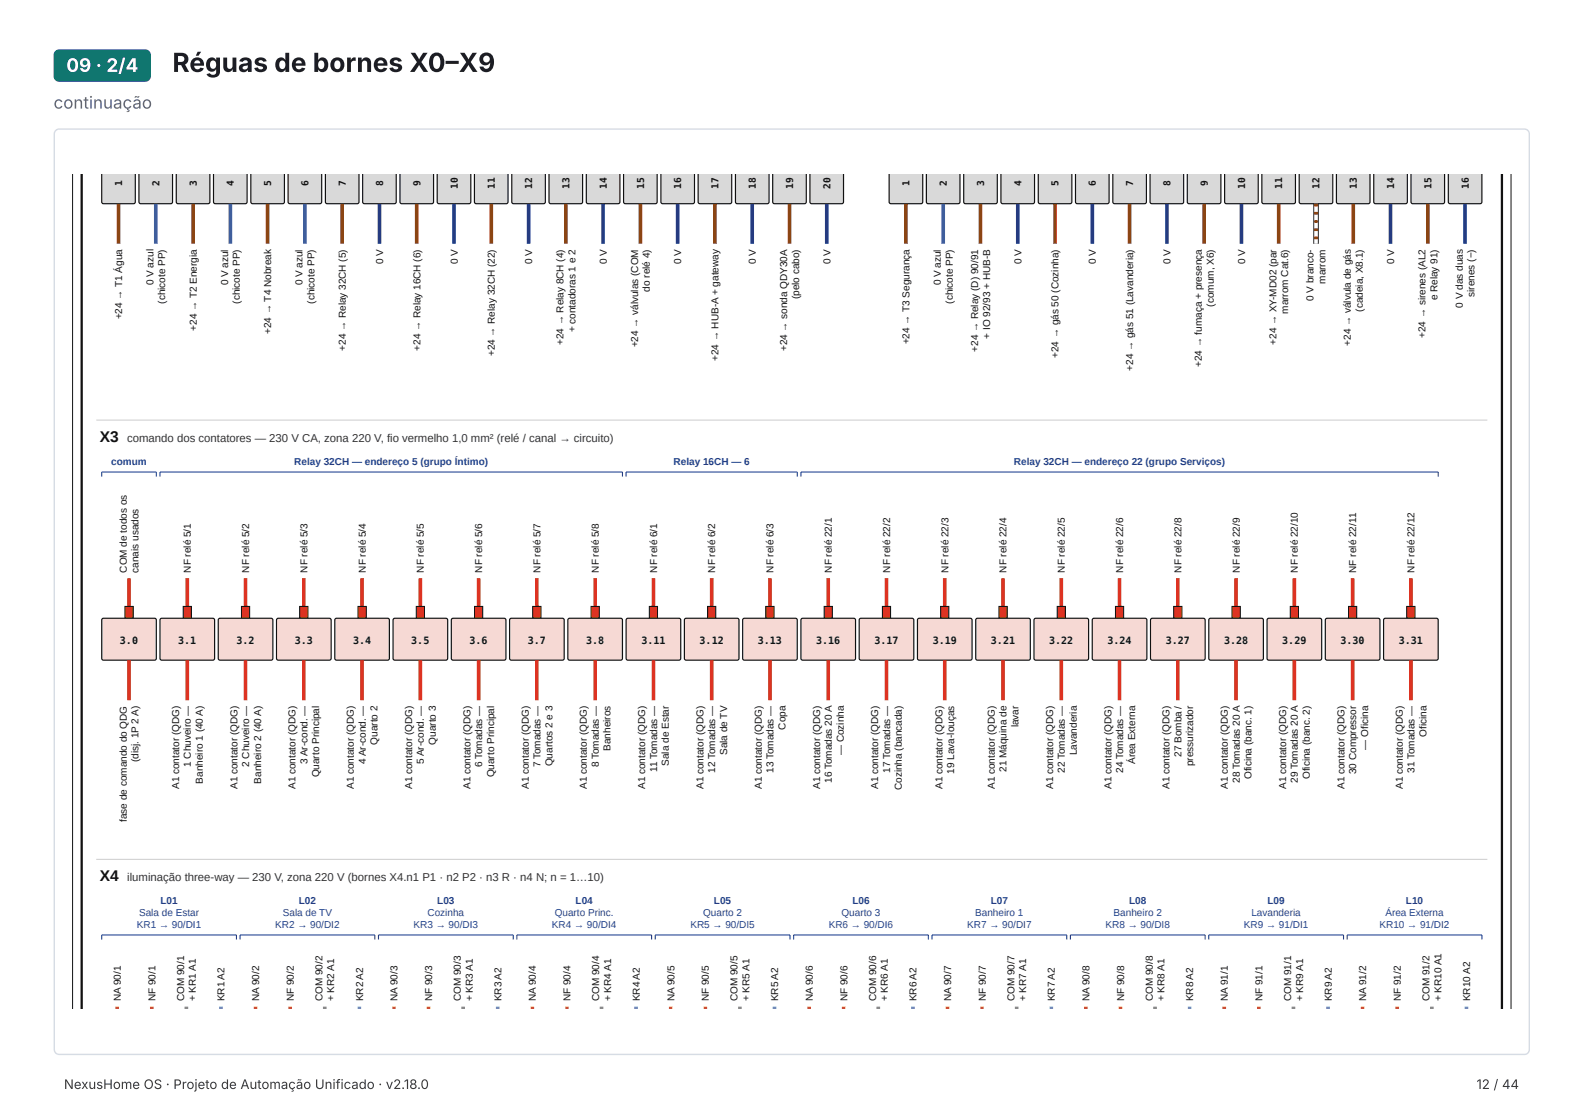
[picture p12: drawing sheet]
<svg xmlns="http://www.w3.org/2000/svg" width="297mm" height="210mm" viewBox="0 0 297 210" stroke-linecap="round" stroke-linejoin="round" font-family="sans-serif">
<defs><g id="words">
<text font-size="4.9" fill="#16202c" x="32.3" y="13.5">Réguas de bornes X0–X9</text>
<text font-size="3.5" fill="#fff" x="12.5" y="13.5">09 · 2/4</text>
<text font-size="3.2" fill="#5b6878" x="10.1" y="20.4">continuação</text>
<g font-size="2.9" fill="#111">
<text x="18.7" y="82.9">X3</text>
<text x="18.7" y="165.3">X4</text>
</g>
<g font-size="2.5" fill="#343a40">
<text x="12" y="204.3">NexusHome OS · Projeto de Automação Unificado · v2.18.0</text>
<text x="277" y="204.3">12 / 44</text>
</g>
<g font-size="2.1" fill="#333">
<text x="23.9" y="82.9">comando dos contatores — 230 V CA, zona 220 V, fio vermelho 1,0 mm² (relé / canal → circuito)</text>
<text x="23.9" y="165.3">iluminação three-way — 230 V, zona 220 V (bornes X4.n1 P1 · n2 P2 · n3 R · n4 N; n = 1…10)</text>
</g>
<g font-size="1.9" fill="#111">
<text x="28.8" y="53.5" transform="rotate(-90 28.8 53.5)">0 V azul</text>
<text x="42.8" y="53.5" transform="rotate(-90 42.8 53.5)">0 V azul</text>
<text x="56.8" y="53.5" transform="rotate(-90 56.8 53.5)">0 V azul</text>
<text x="71.9" y="49.6" transform="rotate(-90 71.9 49.6)">0 V</text>
<text x="85.9" y="49.6" transform="rotate(-90 85.9 49.6)">0 V</text>
<text x="99.9" y="49.6" transform="rotate(-90 99.9 49.6)">0 V</text>
<text x="113.8" y="49.6" transform="rotate(-90 113.8 49.6)">0 V</text>
<text x="127.8" y="49.6" transform="rotate(-90 127.8 49.6)">0 V</text>
<text x="141.8" y="49.6" transform="rotate(-90 141.8 49.6)">0 V</text>
<text x="155.8" y="49.6" transform="rotate(-90 155.8 49.6)">0 V</text>
<text x="176.5" y="53.5" transform="rotate(-90 176.5 53.5)">0 V azul</text>
<text x="191.6" y="49.6" transform="rotate(-90 191.6 49.6)">0 V</text>
<text x="205.6" y="49.6" transform="rotate(-90 205.6 49.6)">0 V</text>
<text x="219.6" y="49.6" transform="rotate(-90 219.6 49.6)">0 V</text>
<text x="233.6" y="49.6" transform="rotate(-90 233.6 49.6)">0 V</text>
<text x="248.7" y="53.2" transform="rotate(-90 248.7 53.2)">marrom</text>
<text x="261.6" y="49.6" transform="rotate(-90 261.6 49.6)">0 V</text>
<text x="22.9" y="59.9" transform="rotate(-90 22.9 59.9)">+24 → T1 Água</text>
<text x="31" y="57" transform="rotate(-90 31 57)">(chicote PP)</text>
<text x="45" y="57" transform="rotate(-90 45 57)">(chicote PP)</text>
<text x="59" y="57" transform="rotate(-90 59 57)">(chicote PP)</text>
<text x="121.9" y="54.7" transform="rotate(-90 121.9 54.7)">do relé 4)</text>
<text x="149.9" y="56.1" transform="rotate(-90 149.9 56.1)">(pelo cabo)</text>
<text x="178.8" y="57" transform="rotate(-90 178.8 57)">(chicote PP)</text>
<text x="227.7" y="57.5" transform="rotate(-90 227.7 57.5)">(comum, X6)</text>
<text x="241.7" y="58.9" transform="rotate(-90 241.7 58.9)">marrom Cat.6)</text>
<text x="246.5" y="56.5" transform="rotate(-90 246.5 56.5)">0 V branco-</text>
<text x="255.7" y="58.4" transform="rotate(-90 255.7 58.4)">(cadeia, X8.1)</text>
<text x="269.7" y="56.4" transform="rotate(-90 269.7 56.4)">e Relay 91)</text>
<text x="274.5" y="57.7" transform="rotate(-90 274.5 57.7)">0 V das duas</text>
<text x="276.7" y="55.7" transform="rotate(-90 276.7 55.7)">sirenes (−)</text>
<text x="36.9" y="62" transform="rotate(-90 36.9 62)">+24 → T2 Energia</text>
<text x="50.9" y="62.6" transform="rotate(-90 50.9 62.6)">+24 → T4 Nobreak</text>
<text x="64.9" y="65.8" transform="rotate(-90 64.9 65.8)">+24 → Relay 32CH (5)</text>
<text x="78.9" y="65.8" transform="rotate(-90 78.9 65.8)">+24 → Relay 16CH (6)</text>
<text x="105.7" y="64.7" transform="rotate(-90 105.7 64.7)">+24 → Relay 8CH (4)</text>
<text x="108" y="62.4" transform="rotate(-90 108 62.4)">+ contadoras 1 e 2</text>
<text x="119.7" y="65.2" transform="rotate(-90 119.7 65.2)">+24 → válvulas (COM</text>
<text x="147.7" y="65.9" transform="rotate(-90 147.7 65.9)">+24 → sonda QDY30A</text>
<text x="170.7" y="64.6" transform="rotate(-90 170.7 64.6)">+24 → T3 Segurança</text>
<text x="185.8" y="63.5" transform="rotate(-90 185.8 63.5)">+ IO 92/93 + HUB-B</text>
<text x="239.5" y="64.7" transform="rotate(-90 239.5 64.7)">+24 → XY-MD02 (par</text>
<text x="253.5" y="64.9" transform="rotate(-90 253.5 64.9)">+24 → válvula de gás</text>
<text x="267.5" y="63.4" transform="rotate(-90 267.5 63.4)">+24 → sirenes (AL2</text>
<text x="92.9" y="66.8" transform="rotate(-90 92.9 66.8)">+24 → Relay 32CH (22)</text>
<text x="134.8" y="67.7" transform="rotate(-90 134.8 67.7)">+24 → HUB-A + gateway</text>
<text x="183.5" y="66" transform="rotate(-90 183.5 66)">+24 → Relay (D) 90/91</text>
<text x="198.6" y="67.2" transform="rotate(-90 198.6 67.2)">+24 → gás 50 (Cozinha)</text>
<text x="212.6" y="69.5" transform="rotate(-90 212.6 69.5)">+24 → gás 51 (Lavanderia)</text>
<text x="225.5" y="68.9" transform="rotate(-90 225.5 68.9)">+24 → fumaça + presença</text>
<text x="23.8" y="107.4" transform="rotate(-90 23.8 107.4)">COM de todos os</text>
<text x="26" y="107.4" transform="rotate(-90 26 107.4)">canais usados</text>
<text x="35.8" y="107.4" transform="rotate(-90 35.8 107.4)">NF relé 5/1</text>
<text x="46.8" y="107.4" transform="rotate(-90 46.8 107.4)">NF relé 5/2</text>
<text x="57.7" y="107.4" transform="rotate(-90 57.7 107.4)">NF relé 5/3</text>
<text x="68.6" y="107.4" transform="rotate(-90 68.6 107.4)">NF relé 5/4</text>
<text x="79.5" y="107.4" transform="rotate(-90 79.5 107.4)">NF relé 5/5</text>
<text x="90.5" y="107.4" transform="rotate(-90 90.5 107.4)">NF relé 5/6</text>
<text x="101.4" y="107.4" transform="rotate(-90 101.4 107.4)">NF relé 5/7</text>
<text x="112.3" y="107.4" transform="rotate(-90 112.3 107.4)">NF relé 5/8</text>
<text x="123.3" y="107.4" transform="rotate(-90 123.3 107.4)">NF relé 6/1</text>
<text x="134.2" y="107.4" transform="rotate(-90 134.2 107.4)">NF relé 6/2</text>
<text x="145.1" y="107.4" transform="rotate(-90 145.1 107.4)">NF relé 6/3</text>
<text x="156.1" y="107.4" transform="rotate(-90 156.1 107.4)">NF relé 22/1</text>
<text x="167" y="107.4" transform="rotate(-90 167 107.4)">NF relé 22/2</text>
<text x="177.9" y="107.4" transform="rotate(-90 177.9 107.4)">NF relé 22/3</text>
<text x="188.9" y="107.4" transform="rotate(-90 188.9 107.4)">NF relé 22/4</text>
<text x="199.8" y="107.4" transform="rotate(-90 199.8 107.4)">NF relé 22/5</text>
<text x="210.7" y="107.4" transform="rotate(-90 210.7 107.4)">NF relé 22/6</text>
<text x="221.7" y="107.4" transform="rotate(-90 221.7 107.4)">NF relé 22/8</text>
<text x="232.6" y="107.4" transform="rotate(-90 232.6 107.4)">NF relé 22/9</text>
<text x="243.5" y="107.4" transform="rotate(-90 243.5 107.4)">NF relé 22/10</text>
<text x="254.5" y="107.4" transform="rotate(-90 254.5 107.4)">NF relé 22/11</text>
<text x="265.4" y="107.4" transform="rotate(-90 265.4 107.4)">NF relé 22/12</text>
<text x="22.5" y="120.7">3.0</text>
<text x="33.4" y="120.7">3.1</text>
<text x="44.4" y="120.7">3.2</text>
<text x="55.3" y="120.7">3.3</text>
<text x="66.2" y="120.7">3.4</text>
<text x="77.2" y="120.7">3.5</text>
<text x="88.1" y="120.7">3.6</text>
<text x="99" y="120.7">3.7</text>
<text x="110" y="120.7">3.8</text>
<text x="120.3" y="120.7">3.11</text>
<text x="131.3" y="120.7">3.12</text>
<text x="142.2" y="120.7">3.13</text>
<text x="153.1" y="120.7">3.16</text>
<text x="164.1" y="120.7">3.17</text>
<text x="175" y="120.7">3.19</text>
<text x="185.9" y="120.7">3.21</text>
<text x="196.9" y="120.7">3.22</text>
<text x="207.8" y="120.7">3.24</text>
<text x="218.7" y="120.7">3.27</text>
<text x="229.7" y="120.7">3.28</text>
<text x="240.6" y="120.7">3.29</text>
<text x="251.5" y="120.7">3.30</text>
<text x="262.5" y="120.7">3.31</text>
<text x="147.4" y="136.9" transform="rotate(-90 147.4 136.9)">Copa</text>
<text x="191.1" y="136.4" transform="rotate(-90 191.1 136.4)">lavar</text>
<text x="26" y="143" transform="rotate(-90 26 143)">(disj. 1P 2 A)</text>
<text x="35.8" y="143.8" transform="rotate(-90 35.8 143.8)">1 Chuveiro —</text>
<text x="46.8" y="143.8" transform="rotate(-90 46.8 143.8)">2 Chuveiro —</text>
<text x="57.7" y="143.3" transform="rotate(-90 57.7 143.3)">3 Ar-cond. —</text>
<text x="68.6" y="143.3" transform="rotate(-90 68.6 143.3)">4 Ar-cond. —</text>
<text x="70.8" y="139.7" transform="rotate(-90 70.8 139.7)">Quarto 2</text>
<text x="79.6" y="143.3" transform="rotate(-90 79.6 143.3)">5 Ar-cond. —</text>
<text x="81.8" y="139.7" transform="rotate(-90 81.8 139.7)">Quarto 3</text>
<text x="90.5" y="143.9" transform="rotate(-90 90.5 143.9)">6 Tomadas —</text>
<text x="101.4" y="143.9" transform="rotate(-90 101.4 143.9)">7 Tomadas —</text>
<text x="103.6" y="143.7" transform="rotate(-90 103.6 143.7)">Quartos 2 e 3</text>
<text x="112.3" y="143.9" transform="rotate(-90 112.3 143.9)">8 Tomadas —</text>
<text x="114.6" y="140.8" transform="rotate(-90 114.6 140.8)">Banheiros</text>
<text x="125.5" y="143.6" transform="rotate(-90 125.5 143.6)">Sala de Estar</text>
<text x="136.4" y="141.6" transform="rotate(-90 136.4 141.6)">Sala de TV</text>
<text x="158.3" y="141.7" transform="rotate(-90 158.3 141.7)">— Cozinha</text>
<text x="202" y="141.7" transform="rotate(-90 202 141.7)">Lavanderia</text>
<text x="213" y="143.3" transform="rotate(-90 213 143.3)">Área Externa</text>
<text x="221.7" y="142" transform="rotate(-90 221.7 142)">27 Bomba /</text>
<text x="223.9" y="143.7" transform="rotate(-90 223.9 143.7)">pressurizador</text>
<text x="256.7" y="140.6" transform="rotate(-90 256.7 140.6)">— Oficina</text>
<text x="267.6" y="138.2" transform="rotate(-90 267.6 138.2)">Oficina</text>
<text x="33.6" y="148" transform="rotate(-90 33.6 148)">A1 contator (QDG)</text>
<text x="38" y="147" transform="rotate(-90 38 147)">Banheiro 1 (40 A)</text>
<text x="44.5" y="148" transform="rotate(-90 44.5 148)">A1 contator (QDG)</text>
<text x="49" y="147" transform="rotate(-90 49 147)">Banheiro 2 (40 A)</text>
<text x="55.5" y="148" transform="rotate(-90 55.5 148)">A1 contator (QDG)</text>
<text x="59.9" y="145.8" transform="rotate(-90 59.9 145.8)">Quarto Principal</text>
<text x="66.4" y="148" transform="rotate(-90 66.4 148)">A1 contator (QDG)</text>
<text x="77.3" y="148" transform="rotate(-90 77.3 148)">A1 contator (QDG)</text>
<text x="88.3" y="148" transform="rotate(-90 88.3 148)">A1 contator (QDG)</text>
<text x="92.7" y="145.8" transform="rotate(-90 92.7 145.8)">Quarto Principal</text>
<text x="99.2" y="148" transform="rotate(-90 99.2 148)">A1 contator (QDG)</text>
<text x="110.1" y="148" transform="rotate(-90 110.1 148)">A1 contator (QDG)</text>
<text x="121.1" y="148" transform="rotate(-90 121.1 148)">A1 contator (QDG)</text>
<text x="123.3" y="144.8" transform="rotate(-90 123.3 144.8)">11 Tomadas —</text>
<text x="132" y="148" transform="rotate(-90 132 148)">A1 contator (QDG)</text>
<text x="134.2" y="145" transform="rotate(-90 134.2 145)">12 Tomadas —</text>
<text x="142.9" y="148" transform="rotate(-90 142.9 148)">A1 contator (QDG)</text>
<text x="145.1" y="145" transform="rotate(-90 145.1 145)">13 Tomadas —</text>
<text x="153.9" y="148" transform="rotate(-90 153.9 148)">A1 contator (QDG)</text>
<text x="156.1" y="146.8" transform="rotate(-90 156.1 146.8)">16 Tomadas 20 A</text>
<text x="164.8" y="148" transform="rotate(-90 164.8 148)">A1 contator (QDG)</text>
<text x="167" y="145" transform="rotate(-90 167 145)">17 Tomadas —</text>
<text x="169.2" y="148.2" transform="rotate(-90 169.2 148.2)">Cozinha (bancada)</text>
<text x="176.8" y="148" transform="rotate(-90 176.8 148)">A1 contator (QDG)</text>
<text x="179.1" y="145.1" transform="rotate(-90 179.1 145.1)">19 Lava-louças</text>
<text x="186.7" y="148" transform="rotate(-90 186.7 148)">A1 contator (QDG)</text>
<text x="188.9" y="144.8" transform="rotate(-90 188.9 144.8)">21 Máquina de</text>
<text x="197.6" y="148" transform="rotate(-90 197.6 148)">A1 contator (QDG)</text>
<text x="199.8" y="145" transform="rotate(-90 199.8 145)">22 Tomadas —</text>
<text x="208.5" y="148" transform="rotate(-90 208.5 148)">A1 contator (QDG)</text>
<text x="210.7" y="145" transform="rotate(-90 210.7 145)">24 Tomadas —</text>
<text x="219.5" y="148" transform="rotate(-90 219.5 148)">A1 contator (QDG)</text>
<text x="230.4" y="148" transform="rotate(-90 230.4 148)">A1 contator (QDG)</text>
<text x="232.6" y="146.8" transform="rotate(-90 232.6 146.8)">28 Tomadas 20 A</text>
<text x="234.8" y="146.1" transform="rotate(-90 234.8 146.1)">Oficina (banc. 1)</text>
<text x="241.3" y="148" transform="rotate(-90 241.3 148)">A1 contator (QDG)</text>
<text x="243.5" y="146.8" transform="rotate(-90 243.5 146.8)">29 Tomadas 20 A</text>
<text x="245.8" y="146.1" transform="rotate(-90 245.8 146.1)">Oficina (banc. 2)</text>
<text x="252.2" y="148" transform="rotate(-90 252.2 148)">A1 contator (QDG)</text>
<text x="254.5" y="145.2" transform="rotate(-90 254.5 145.2)">30 Compressor</text>
<text x="263.2" y="148" transform="rotate(-90 263.2 148)">A1 contator (QDG)</text>
<text x="265.4" y="145" transform="rotate(-90 265.4 145)">31 Tomadas —</text>
<text x="23.8" y="154.2" transform="rotate(-90 23.8 154.2)">fase de comando do QDG</text>
<text x="22.7" y="187.8" transform="rotate(-90 22.7 187.8)">NA 90/1</text>
<text x="29.2" y="187.8" transform="rotate(-90 29.2 187.8)">NF 90/1</text>
<text x="34.5" y="187.8" transform="rotate(-90 34.5 187.8)">COM 90/1</text>
<text x="36.8" y="187.8" transform="rotate(-90 36.8 187.8)">+ KR1 A1</text>
<text x="42.1" y="187.8" transform="rotate(-90 42.1 187.8)">KR1 A2</text>
<text x="48.6" y="187.8" transform="rotate(-90 48.6 187.8)">NA 90/2</text>
<text x="55.1" y="187.8" transform="rotate(-90 55.1 187.8)">NF 90/2</text>
<text x="60.5" y="187.8" transform="rotate(-90 60.5 187.8)">COM 90/2</text>
<text x="62.7" y="187.8" transform="rotate(-90 62.7 187.8)">+ KR2 A1</text>
<text x="68.1" y="187.8" transform="rotate(-90 68.1 187.8)">KR2 A2</text>
<text x="74.6" y="187.8" transform="rotate(-90 74.6 187.8)">NA 90/3</text>
<text x="81.1" y="187.8" transform="rotate(-90 81.1 187.8)">NF 90/3</text>
<text x="86.5" y="187.8" transform="rotate(-90 86.5 187.8)">COM 90/3</text>
<text x="88.7" y="187.8" transform="rotate(-90 88.7 187.8)">+ KR3 A1</text>
<text x="94.1" y="187.8" transform="rotate(-90 94.1 187.8)">KR3 A2</text>
<text x="100.6" y="187.8" transform="rotate(-90 100.6 187.8)">NA 90/4</text>
<text x="107.1" y="187.8" transform="rotate(-90 107.1 187.8)">NF 90/4</text>
<text x="112.4" y="187.8" transform="rotate(-90 112.4 187.8)">COM 90/4</text>
<text x="114.7" y="187.8" transform="rotate(-90 114.7 187.8)">+ KR4 A1</text>
<text x="120" y="187.8" transform="rotate(-90 120 187.8)">KR4 A2</text>
<text x="126.5" y="187.8" transform="rotate(-90 126.5 187.8)">NA 90/5</text>
<text x="133" y="187.8" transform="rotate(-90 133 187.8)">NF 90/5</text>
<text x="138.4" y="187.8" transform="rotate(-90 138.4 187.8)">COM 90/5</text>
<text x="140.6" y="187.8" transform="rotate(-90 140.6 187.8)">+ KR5 A1</text>
<text x="146" y="187.8" transform="rotate(-90 146 187.8)">KR5 A2</text>
<text x="152.5" y="187.8" transform="rotate(-90 152.5 187.8)">NA 90/6</text>
<text x="159" y="187.8" transform="rotate(-90 159 187.8)">NF 90/6</text>
<text x="164.4" y="187.8" transform="rotate(-90 164.4 187.8)">COM 90/6</text>
<text x="166.6" y="187.8" transform="rotate(-90 166.6 187.8)">+ KR6 A1</text>
<text x="172" y="187.8" transform="rotate(-90 172 187.8)">KR6 A2</text>
<text x="178.5" y="187.8" transform="rotate(-90 178.5 187.8)">NA 90/7</text>
<text x="184.9" y="187.8" transform="rotate(-90 184.9 187.8)">NF 90/7</text>
<text x="190.3" y="187.8" transform="rotate(-90 190.3 187.8)">COM 90/7</text>
<text x="192.5" y="187.8" transform="rotate(-90 192.5 187.8)">+ KR7 A1</text>
<text x="197.9" y="187.8" transform="rotate(-90 197.9 187.8)">KR7 A2</text>
<text x="204.4" y="187.8" transform="rotate(-90 204.4 187.8)">NA 90/8</text>
<text x="210.9" y="187.8" transform="rotate(-90 210.9 187.8)">NF 90/8</text>
<text x="216.3" y="187.8" transform="rotate(-90 216.3 187.8)">COM 90/8</text>
<text x="218.5" y="187.8" transform="rotate(-90 218.5 187.8)">+ KR8 A1</text>
<text x="223.9" y="187.8" transform="rotate(-90 223.9 187.8)">KR8 A2</text>
<text x="230.4" y="187.8" transform="rotate(-90 230.4 187.8)">NA 91/1</text>
<text x="236.9" y="187.8" transform="rotate(-90 236.9 187.8)">NF 91/1</text>
<text x="242.3" y="187.8" transform="rotate(-90 242.3 187.8)">COM 91/1</text>
<text x="244.5" y="187.8" transform="rotate(-90 244.5 187.8)">+ KR9 A1</text>
<text x="249.9" y="187.8" transform="rotate(-90 249.9 187.8)">KR9 A2</text>
<text x="256.3" y="187.8" transform="rotate(-90 256.3 187.8)">NA 91/2</text>
<text x="262.8" y="187.8" transform="rotate(-90 262.8 187.8)">NF 91/2</text>
<text x="268.2" y="187.8" transform="rotate(-90 268.2 187.8)">COM 91/2</text>
<text x="270.4" y="187.8" transform="rotate(-90 270.4 187.8)">+ KR10 A1</text>
<text x="275.8" y="187.8" transform="rotate(-90 275.8 187.8)">KR10 A2</text>
</g>
<g font-size="1.9" fill="#1f3a93">
<text x="20.9" y="87.2">comum</text>
<text x="55.2" y="87.2">Relay 32CH — endereço 5 (grupo Íntimo)</text>
<text x="126.4" y="87.2">Relay 16CH — 6</text>
<text x="190.2" y="87.2">Relay 32CH — endereço 22 (grupo Serviços)</text>
<text x="25.7" y="174">KR1 → 90/DI1</text>
<text x="26.1" y="171.8">Sala de Estar</text>
<text x="30.1" y="169.6">L01</text>
<text x="51.6" y="174">KR2 → 90/DI2</text>
<text x="53.1" y="171.8">Sala de TV</text>
<text x="56.1" y="169.6">L02</text>
<text x="77.6" y="174">KR3 → 90/DI3</text>
<text x="80.2" y="171.8">Cozinha</text>
<text x="82" y="169.6">L03</text>
<text x="103.6" y="174">KR4 → 90/DI4</text>
<text x="104.1" y="171.8">Quarto Princ.</text>
<text x="108" y="169.6">L04</text>
<text x="129.5" y="174">KR5 → 90/DI5</text>
<text x="131.9" y="171.8">Quarto 2</text>
<text x="134" y="169.6">L05</text>
<text x="155.5" y="174">KR6 → 90/DI6</text>
<text x="157.9" y="171.8">Quarto 3</text>
<text x="159.9" y="169.6">L06</text>
<text x="181.5" y="174">KR7 → 90/DI7</text>
<text x="183" y="171.8">Banheiro 1</text>
<text x="185.9" y="169.6">L07</text>
<text x="207.4" y="174">KR8 → 90/DI8</text>
<text x="208.9" y="171.8">Banheiro 2</text>
<text x="211.9" y="169.6">L08</text>
<text x="233.4" y="174">KR9 → 91/DI1</text>
<text x="234.8" y="171.8">Lavanderia</text>
<text x="237.8" y="169.6">L09</text>
<text x="258.8" y="174">KR10 → 91/DI2</text>
<text x="259.9" y="171.8">Área Externa</text>
<text x="263.8" y="169.6">L10</text>
</g>
<g font-size="1.8" fill="#111">
<text x="22.9" y="34.8" transform="rotate(-90 22.9 34.8)">1</text>
<text x="29.9" y="34.8" transform="rotate(-90 29.9 34.8)">2</text>
<text x="36.9" y="34.8" transform="rotate(-90 36.9 34.8)">3</text>
<text x="43.9" y="34.8" transform="rotate(-90 43.9 34.8)">4</text>
<text x="50.9" y="34.8" transform="rotate(-90 50.9 34.8)">5</text>
<text x="57.9" y="34.8" transform="rotate(-90 57.9 34.8)">6</text>
<text x="64.9" y="34.8" transform="rotate(-90 64.9 34.8)">7</text>
<text x="71.9" y="34.8" transform="rotate(-90 71.9 34.8)">8</text>
<text x="78.9" y="34.8" transform="rotate(-90 78.9 34.8)">9</text>
<text x="85.9" y="35.4" transform="rotate(-90 85.9 35.4)">10</text>
<text x="92.9" y="35.4" transform="rotate(-90 92.9 35.4)">11</text>
<text x="99.9" y="35.4" transform="rotate(-90 99.9 35.4)">12</text>
<text x="106.8" y="35.4" transform="rotate(-90 106.8 35.4)">13</text>
<text x="113.8" y="35.4" transform="rotate(-90 113.8 35.4)">14</text>
<text x="120.8" y="35.4" transform="rotate(-90 120.8 35.4)">15</text>
<text x="127.8" y="35.4" transform="rotate(-90 127.8 35.4)">16</text>
<text x="134.8" y="35.4" transform="rotate(-90 134.8 35.4)">17</text>
<text x="141.8" y="35.4" transform="rotate(-90 141.8 35.4)">18</text>
<text x="148.8" y="35.4" transform="rotate(-90 148.8 35.4)">19</text>
<text x="155.8" y="35.4" transform="rotate(-90 155.8 35.4)">20</text>
<text x="170.7" y="34.8" transform="rotate(-90 170.7 34.8)">1</text>
<text x="177.7" y="34.8" transform="rotate(-90 177.7 34.8)">2</text>
<text x="184.6" y="34.8" transform="rotate(-90 184.6 34.8)">3</text>
<text x="191.6" y="34.8" transform="rotate(-90 191.6 34.8)">4</text>
<text x="198.6" y="34.8" transform="rotate(-90 198.6 34.8)">5</text>
<text x="205.6" y="34.8" transform="rotate(-90 205.6 34.8)">6</text>
<text x="212.6" y="34.8" transform="rotate(-90 212.6 34.8)">7</text>
<text x="219.6" y="34.8" transform="rotate(-90 219.6 34.8)">8</text>
<text x="226.6" y="34.8" transform="rotate(-90 226.6 34.8)">9</text>
<text x="233.6" y="35.4" transform="rotate(-90 233.6 35.4)">10</text>
<text x="240.6" y="35.4" transform="rotate(-90 240.6 35.4)">11</text>
<text x="247.6" y="35.4" transform="rotate(-90 247.6 35.4)">12</text>
<text x="254.6" y="35.4" transform="rotate(-90 254.6 35.4)">13</text>
<text x="261.6" y="35.4" transform="rotate(-90 261.6 35.4)">14</text>
<text x="268.6" y="35.4" transform="rotate(-90 268.6 35.4)">15</text>
<text x="275.6" y="35.4" transform="rotate(-90 275.6 35.4)">16</text>
</g>
</g></defs>
<path d="M10.4 9.6l.7-.3h16.2a1.06 1.06 0 0 1 1 1v4a1.06 1.06 0 0 1-1 1h-16.2a1.06 1.06 0 0 1-1-1v-4z" fill="#0f766e"/>
<path d="M10.5 24.5l.6-.3h274.9a.93 .93 0 0 1 .9 .9v171.7a.93 .93 0 0 1-.9 1h-274.9a.93 .93 0 0 1-.9-1v-171.7z" fill="none" stroke="#d6dce4" stroke-width=".26"/>
<path d="M11.9 32.8h273.3v156.4h-273.3z" fill="#fff"/>
<path d="M13.6 32.8v156.4M283.5 32.8v156.4" fill="none" stroke="#111" stroke-width=".19"/>
<path d="M15.3 32.8v156.4M281.8 32.8v156.4" fill="none" stroke="#111" stroke-width=".43"/>
<path d="M19.1 32.8h6.3v5.1l-.1 .2-.3 .1h-5.6l-.2-.1-.1-.2z" fill="#d9d9d9"/>
<path d="M19.1 32.8v5.1l.1 .2 .2 .1h5.6l.3-.1 .1-.2v-5.1" fill="none" stroke="#111" stroke-width=".22"/>
<path d="M22.2 38.2v7.5" fill="none" stroke="#8b4513" stroke-width=".68" stroke-linecap="butt"/>
<path d="M26.1 32.8h6.3v5.1l-.1 .2-.3 .1h-5.6l-.2-.1-.1-.2z" fill="#d9d9d9"/>
<path d="M26.1 32.8v5.1l.1 .2 .2 .1h5.6l.3-.1 .1-.2v-5.1" fill="none" stroke="#111" stroke-width=".22"/>
<path d="M29.2 38.2v7.5" fill="none" stroke="#2b6cb0" stroke-width=".68" stroke-linecap="butt"/>
<path d="M33.1 32.8h6.3v5.1l-.1 .2-.3 .1h-5.6l-.2-.1-.1-.2z" fill="#d9d9d9"/>
<path d="M33.1 32.8v5.1l.1 .2 .2 .1h5.6l.3-.1 .1-.2v-5.1" fill="none" stroke="#111" stroke-width=".22"/>
<path d="M36.2 38.2v7.5" fill="none" stroke="#8b4513" stroke-width=".68" stroke-linecap="butt"/>
<path d="M40.1 32.8h6.3v5.1l-.1 .2-.3 .1h-5.6l-.2-.1-.1-.2z" fill="#d9d9d9"/>
<path d="M40.1 32.8v5.1l.1 .2 .2 .1h5.6l.3-.1 .1-.2v-5.1" fill="none" stroke="#111" stroke-width=".22"/>
<path d="M43.2 38.2v7.5" fill="none" stroke="#2b6cb0" stroke-width=".68" stroke-linecap="butt"/>
<path d="M47.1 32.8h6.3v5.1l-.1 .2-.3 .1h-5.6l-.2-.1-.1-.2z" fill="#d9d9d9"/>
<path d="M47.1 32.8v5.1l.1 .2 .2 .1h5.6l.3-.1 .1-.2v-5.1" fill="none" stroke="#111" stroke-width=".22"/>
<path d="M50.2 38.2v7.5" fill="none" stroke="#8b4513" stroke-width=".68" stroke-linecap="butt"/>
<path d="M54.1 32.8h6.3v5.1l-.1 .2-.3 .1h-5.6l-.2-.1-.1-.2z" fill="#d9d9d9"/>
<path d="M54.1 32.8v5.1l.1 .2 .2 .1h5.6l.3-.1 .1-.2v-5.1" fill="none" stroke="#111" stroke-width=".22"/>
<path d="M57.2 38.2v7.5" fill="none" stroke="#2b6cb0" stroke-width=".68" stroke-linecap="butt"/>
<path d="M61.1 32.8h6.3v5.1l-.1 .2-.3 .1h-5.6l-.2-.1-.1-.2z" fill="#d9d9d9"/>
<path d="M61.1 32.8v5.1l.1 .2 .2 .1h5.6l.3-.1 .1-.2v-5.1" fill="none" stroke="#111" stroke-width=".22"/>
<path d="M64.2 38.2v7.5" fill="none" stroke="#8b4513" stroke-width=".68" stroke-linecap="butt"/>
<path d="M68 32.8h6.3v5.1l-.1 .2-.2 .1h-5.6l-.3-.1-.1-.2z" fill="#d9d9d9"/>
<path d="M68 32.8v5.1l.1 .2 .3 .1h5.6l.2-.1 .1-.2v-5.1" fill="none" stroke="#111" stroke-width=".22"/>
<path d="M71.2 38.2v7.5" fill="none" stroke="#1f3a93" stroke-width=".68" stroke-linecap="butt"/>
<path d="M75 32.8h6.3v5.1l-.1 .2-.2 .1h-5.6l-.3-.1-.1-.2z" fill="#d9d9d9"/>
<path d="M75 32.8v5.1l.1 .2 .3 .1h5.6l.2-.1 .1-.2v-5.1" fill="none" stroke="#111" stroke-width=".22"/>
<path d="M78.2 38.2v7.5" fill="none" stroke="#8b4513" stroke-width=".68" stroke-linecap="butt"/>
<path d="M82 32.8h6.3v5.1l-.1 .2-.2 .1h-5.6l-.3-.1-.1-.2z" fill="#d9d9d9"/>
<path d="M82 32.8v5.1l.1 .2 .3 .1h5.6l.2-.1 .1-.2v-5.1" fill="none" stroke="#111" stroke-width=".22"/>
<path d="M85.2 38.2v7.5" fill="none" stroke="#1f3a93" stroke-width=".68" stroke-linecap="butt"/>
<path d="M89 32.8h6.3v5.1l-.1 .2-.2 .1h-5.6l-.3-.1-.1-.2z" fill="#d9d9d9"/>
<path d="M89 32.8v5.1l.1 .2 .3 .1h5.6l.2-.1 .1-.2v-5.1" fill="none" stroke="#111" stroke-width=".22"/>
<path d="M92.2 38.2v7.5" fill="none" stroke="#8b4513" stroke-width=".68" stroke-linecap="butt"/>
<path d="M96 32.8h6.3v5.1l-.1 .2-.2 .1h-5.6l-.3-.1-.1-.2z" fill="#d9d9d9"/>
<path d="M96 32.8v5.1l.1 .2 .3 .1h5.6l.2-.1 .1-.2v-5.1" fill="none" stroke="#111" stroke-width=".22"/>
<path d="M99.2 38.2v7.5" fill="none" stroke="#1f3a93" stroke-width=".68" stroke-linecap="butt"/>
<path d="M103 32.8h6.3v5.1l-.1 .2-.2 .1h-5.7l-.2-.1-.1-.2z" fill="#d9d9d9"/>
<path d="M103 32.8v5.1l.1 .2 .2 .1h5.7l.2-.1 .1-.2v-5.1" fill="none" stroke="#111" stroke-width=".22"/>
<path d="M106.2 38.2v7.5" fill="none" stroke="#8b4513" stroke-width=".68" stroke-linecap="butt"/>
<path d="M110 32.8h6.3v5.1l-.1 .2-.2 .1h-5.6l-.3-.1-.1-.2z" fill="#d9d9d9"/>
<path d="M110 32.8v5.1l.1 .2 .3 .1h5.6l.2-.1 .1-.2v-5.1" fill="none" stroke="#111" stroke-width=".22"/>
<path d="M113.2 38.2v7.5" fill="none" stroke="#1f3a93" stroke-width=".68" stroke-linecap="butt"/>
<path d="M117 32.8h6.3v5.1l-.1 .2-.2 .1h-5.7l-.2-.1-.1-.2z" fill="#d9d9d9"/>
<path d="M117 32.8v5.1l.1 .2 .2 .1h5.7l.2-.1 .1-.2v-5.1" fill="none" stroke="#111" stroke-width=".22"/>
<path d="M120.2 38.2v7.5" fill="none" stroke="#8b4513" stroke-width=".68" stroke-linecap="butt"/>
<path d="M124 32.8h6.3v5.1l-.1 .2-.2 .1h-5.7l-.2-.1-.1-.2z" fill="#d9d9d9"/>
<path d="M124 32.8v5.1l.1 .2 .2 .1h5.7l.2-.1 .1-.2v-5.1" fill="none" stroke="#111" stroke-width=".22"/>
<path d="M127.1 38.2v7.5" fill="none" stroke="#1f3a93" stroke-width=".68" stroke-linecap="butt"/>
<path d="M131 32.8h6.3v5.1l-.1 .2-.3 .1h-5.6l-.2-.1-.1-.2z" fill="#d9d9d9"/>
<path d="M131 32.8v5.1l.1 .2 .2 .1h5.6l.3-.1 .1-.2v-5.1" fill="none" stroke="#111" stroke-width=".22"/>
<path d="M134.1 38.2v7.5" fill="none" stroke="#8b4513" stroke-width=".68" stroke-linecap="butt"/>
<path d="M138 32.8h6.3v5.1l-.1 .2-.2 .1h-5.7l-.2-.1-.1-.2z" fill="#d9d9d9"/>
<path d="M138 32.8v5.1l.1 .2 .2 .1h5.7l.2-.1 .1-.2v-5.1" fill="none" stroke="#111" stroke-width=".22"/>
<path d="M141.1 38.2v7.5" fill="none" stroke="#1f3a93" stroke-width=".68" stroke-linecap="butt"/>
<path d="M145 32.8h6.3v5.1l-.1 .2-.3 .1h-5.6l-.2-.1-.1-.2z" fill="#d9d9d9"/>
<path d="M145 32.8v5.1l.1 .2 .2 .1h5.6l.3-.1 .1-.2v-5.1" fill="none" stroke="#111" stroke-width=".22"/>
<path d="M148.1 38.2v7.5" fill="none" stroke="#8b4513" stroke-width=".68" stroke-linecap="butt"/>
<path d="M152 32.8h6.3v5.1l-.1 .2-.3 .1h-5.6l-.2-.1-.1-.2z" fill="#d9d9d9"/>
<path d="M152 32.8v5.1l.1 .2 .2 .1h5.6l.3-.1 .1-.2v-5.1" fill="none" stroke="#111" stroke-width=".22"/>
<path d="M155.1 38.2v7.5" fill="none" stroke="#1f3a93" stroke-width=".68" stroke-linecap="butt"/>
<path d="M166.8 32.8h6.3v5.1l-.1 .2-.2 .1h-5.6l-.3-.1-.1-.2z" fill="#d9d9d9"/>
<path d="M166.8 32.8v5.1l.1 .2 .3 .1h5.6l.2-.1 .1-.2v-5.1" fill="none" stroke="#111" stroke-width=".22"/>
<path d="M170 38.2v7.5" fill="none" stroke="#8b4513" stroke-width=".68" stroke-linecap="butt"/>
<path d="M173.8 32.8h6.3v5.1l-.1 .2-.2 .1h-5.6l-.3-.1-.1-.2z" fill="#d9d9d9"/>
<path d="M173.8 32.8v5.1l.1 .2 .3 .1h5.6l.2-.1 .1-.2v-5.1" fill="none" stroke="#111" stroke-width=".22"/>
<path d="M177 38.2v7.5" fill="none" stroke="#2b6cb0" stroke-width=".68" stroke-linecap="butt"/>
<path d="M180.8 32.8h6.3v5.1l-.1 .2-.2 .1h-5.6l-.3-.1-.1-.2z" fill="#d9d9d9"/>
<path d="M180.8 32.8v5.1l.1 .2 .3 .1h5.6l.2-.1 .1-.2v-5.1" fill="none" stroke="#111" stroke-width=".22"/>
<path d="M184 38.2v7.5" fill="none" stroke="#8b4513" stroke-width=".68" stroke-linecap="butt"/>
<path d="M187.8 32.8h6.3v5.1l-.1 .2-.2 .1h-5.7l-.2-.1-.1-.2z" fill="#d9d9d9"/>
<path d="M187.8 32.8v5.1l.1 .2 .2 .1h5.7l.2-.1 .1-.2v-5.1" fill="none" stroke="#111" stroke-width=".22"/>
<path d="M191 38.2v7.5" fill="none" stroke="#1f3a93" stroke-width=".68" stroke-linecap="butt"/>
<path d="M194.8 32.8h6.3v5.1l-.1 .2-.2 .1h-5.7l-.2-.1-.1-.2z" fill="#d9d9d9"/>
<path d="M194.8 32.8v5.1l.1 .2 .2 .1h5.7l.2-.1 .1-.2v-5.1" fill="none" stroke="#111" stroke-width=".22"/>
<path d="M197.9 38.2v7.5" fill="none" stroke="#8b4513" stroke-width=".68" stroke-linecap="butt"/>
<path d="M201.8 32.8h6.3v5.1l-.1 .2-.2 .1h-5.7l-.2-.1-.1-.2z" fill="#d9d9d9"/>
<path d="M201.8 32.8v5.1l.1 .2 .2 .1h5.7l.2-.1 .1-.2v-5.1" fill="none" stroke="#111" stroke-width=".22"/>
<path d="M205 38.2v7.5" fill="none" stroke="#1f3a93" stroke-width=".68" stroke-linecap="butt"/>
<path d="M208.8 32.8h6.3v5.1l-.1 .2-.2 .1h-5.7l-.2-.1-.1-.2z" fill="#d9d9d9"/>
<path d="M208.8 32.8v5.1l.1 .2 .2 .1h5.7l.2-.1 .1-.2v-5.1" fill="none" stroke="#111" stroke-width=".22"/>
<path d="M211.9 38.2v7.5" fill="none" stroke="#8b4513" stroke-width=".68" stroke-linecap="butt"/>
<path d="M215.8 32.8h6.3v5.1l-.1 .2-.3 .1h-5.6l-.2-.1-.1-.2z" fill="#d9d9d9"/>
<path d="M215.8 32.8v5.1l.1 .2 .2 .1h5.6l.3-.1 .1-.2v-5.1" fill="none" stroke="#111" stroke-width=".22"/>
<path d="M218.9 38.2v7.5" fill="none" stroke="#1f3a93" stroke-width=".68" stroke-linecap="butt"/>
<path d="M222.8 32.8h6.3v5.1l-.1 .2-.3 .1h-5.6l-.2-.1-.1-.2z" fill="#d9d9d9"/>
<path d="M222.8 32.8v5.1l.1 .2 .2 .1h5.6l.3-.1 .1-.2v-5.1" fill="none" stroke="#111" stroke-width=".22"/>
<path d="M225.9 38.2v7.5" fill="none" stroke="#8b4513" stroke-width=".68" stroke-linecap="butt"/>
<path d="M229.8 32.8h6.3v5.1l-.1 .2-.3 .1h-5.6l-.2-.1-.1-.2z" fill="#d9d9d9"/>
<path d="M229.8 32.8v5.1l.1 .2 .2 .1h5.6l.3-.1 .1-.2v-5.1" fill="none" stroke="#111" stroke-width=".22"/>
<path d="M232.9 38.2v7.5" fill="none" stroke="#1f3a93" stroke-width=".68" stroke-linecap="butt"/>
<path d="M236.8 32.8h6.3v5.1l-.1 .2-.3 .1h-5.6l-.2-.1-.1-.2z" fill="#d9d9d9"/>
<path d="M236.8 32.8v5.1l.1 .2 .2 .1h5.6l.3-.1 .1-.2v-5.1" fill="none" stroke="#111" stroke-width=".22"/>
<path d="M239.9 38.2v7.5" fill="none" stroke="#8b4513" stroke-width=".68" stroke-linecap="butt"/>
<path d="M243.8 32.8h6.3v5.1l-.1 .2-.3 .1h-5.6l-.2-.1-.1-.2z" fill="#d9d9d9"/>
<path d="M243.8 32.8v5.1l.1 .2 .2 .1h5.6l.3-.1 .1-.2v-5.1" fill="none" stroke="#111" stroke-width=".22"/>
<path d="M246.9 38.2v7.5" fill="none" stroke="#111" stroke-width="1" stroke-linecap="butt"/>
<path d="M246.9 38.2v7.5" fill="none" stroke="#fff" stroke-width=".68" stroke-linecap="butt"/>
<path d="M246.6 38.2h.7v.5h-.7zM246.6 39.7h.7v.6h-.7zM246.6 41.3h.7v.5h-.7zM246.6 42.8h.7v.5h-.7zM246.6 44.4h.7v.5h-.7z" fill="#8b4513"/>
<path d="M250.7 32.8h6.3v5.1l-.1 .2-.2 .1h-5.6l-.3-.1-.1-.2z" fill="#d9d9d9"/>
<path d="M250.7 32.8v5.1l.1 .2 .3 .1h5.6l.2-.1 .1-.2v-5.1" fill="none" stroke="#111" stroke-width=".22"/>
<path d="M253.9 38.2v7.5" fill="none" stroke="#8b4513" stroke-width=".68" stroke-linecap="butt"/>
<path d="M257.7 32.8h6.4v5.1l-.1 .2-.3 .1h-5.6l-.3-.1-.1-.2z" fill="#d9d9d9"/>
<path d="M257.7 32.8v5.1l.1 .2 .3 .1h5.6l.3-.1 .1-.2v-5.1" fill="none" stroke="#111" stroke-width=".22"/>
<path d="M260.9 38.2v7.5" fill="none" stroke="#1f3a93" stroke-width=".68" stroke-linecap="butt"/>
<path d="M264.7 32.8h6.3v5.1l-.1 .2-.2 .1h-5.6l-.3-.1-.1-.2z" fill="#d9d9d9"/>
<path d="M264.7 32.8v5.1l.1 .2 .3 .1h5.6l.2-.1 .1-.2v-5.1" fill="none" stroke="#111" stroke-width=".22"/>
<path d="M267.9 38.2v7.5" fill="none" stroke="#8b4513" stroke-width=".68" stroke-linecap="butt"/>
<path d="M271.7 32.8h6.3v5.1l-.1 .2-.2 .1h-5.6l-.3-.1-.1-.2z" fill="#d9d9d9"/>
<path d="M271.7 32.8v5.1l.1 .2 .3 .1h5.6l.2-.1 .1-.2v-5.1" fill="none" stroke="#111" stroke-width=".22"/>
<path d="M274.9 38.2v7.5" fill="none" stroke="#1f3a93" stroke-width=".68" stroke-linecap="butt"/>
<path d="M18.1 78.8h261" fill="none" stroke="#ccc" stroke-width=".19"/>
<path d="M19.1 89.4v-.9h10.2v.9M30 89.4v-.9h86.8v.9M117.5 89.4v-.9h32.1v.9M150.3 89.4v-.9h119.5v.9" fill="none" stroke="#1f3a93" stroke-width=".21"/>
<path d="M24.2 108.4v7.6" fill="none" stroke="#d32" stroke-width=".68" stroke-linecap="butt"/>
<path d="M23.4 113.7h1.6v2.3h-1.6z" fill="#d32"/>
<path d="M23.4 113.7h1.6v2.3h-1.6z" fill="none" stroke="#111" stroke-width=".19"/>
<path d="M19.2 116.1l.2-.1h9.6l.2 .1 .1 .2v7.2l-.1 .2-.2 .1h-9.6l-.2-.1-.1-.2v-7.2z" fill="#f6d9d4"/>
<path d="M19.2 116.1l.2-.1h9.6l.2 .1 .1 .2v7.2l-.1 .2-.2 .1h-9.6l-.2-.1-.1-.2v-7.2z" fill="none" stroke="#111" stroke-width=".22"/>
<path d="M35.1 108.4v7.6M24.2 123.8v7.5" fill="none" stroke="#d32" stroke-width=".68" stroke-linecap="butt"/>
<path d="M34.4 113.7h1.5v2.3h-1.5z" fill="#d32"/>
<path d="M34.4 113.7h1.5v2.3h-1.5z" fill="none" stroke="#111" stroke-width=".19"/>
<path d="M30.1 116.1l.3-.1h9.5l.3 .1 .1 .2v7.2l-.1 .2-.3 .1h-9.5l-.3-.1-.1-.2v-7.2z" fill="#f6d9d4"/>
<path d="M30.1 116.1l.3-.1h9.5l.3 .1 .1 .2v7.2l-.1 .2-.3 .1h-9.5l-.3-.1-.1-.2v-7.2z" fill="none" stroke="#111" stroke-width=".22"/>
<path d="M46.1 108.4v7.6M35.1 123.8v7.5" fill="none" stroke="#d32" stroke-width=".68" stroke-linecap="butt"/>
<path d="M45.3 113.7h1.5v2.3h-1.5z" fill="#d32"/>
<path d="M45.3 113.7h1.5v2.3h-1.5z" fill="none" stroke="#111" stroke-width=".19"/>
<path d="M41 116.1l.3-.1h9.6l.2 .1 .1 .2v7.2l-.1 .2-.2 .1h-9.6l-.3-.1-.1-.2v-7.2z" fill="#f6d9d4"/>
<path d="M41 116.1l.3-.1h9.6l.2 .1 .1 .2v7.2l-.1 .2-.2 .1h-9.6l-.3-.1-.1-.2v-7.2z" fill="none" stroke="#111" stroke-width=".22"/>
<path d="M57 108.4v7.6M46.1 123.8v7.5" fill="none" stroke="#d32" stroke-width=".68" stroke-linecap="butt"/>
<path d="M56.2 113.7h1.6v2.3h-1.6z" fill="#d32"/>
<path d="M56.2 113.7h1.6v2.3h-1.6z" fill="none" stroke="#111" stroke-width=".19"/>
<path d="M52 116.1l.2-.1h9.6l.2 .1 .1 .2v7.2l-.1 .2-.2 .1h-9.6l-.2-.1-.1-.2v-7.2z" fill="#f6d9d4"/>
<path d="M52 116.1l.2-.1h9.6l.2 .1 .1 .2v7.2l-.1 .2-.2 .1h-9.6l-.2-.1-.1-.2v-7.2z" fill="none" stroke="#111" stroke-width=".22"/>
<path d="M67.9 108.4v7.6M57 123.8v7.5" fill="none" stroke="#d32" stroke-width=".68" stroke-linecap="butt"/>
<path d="M67.2 113.7h1.5v2.3h-1.5z" fill="#d32"/>
<path d="M67.2 113.7h1.5v2.3h-1.5z" fill="none" stroke="#111" stroke-width=".19"/>
<path d="M62.9 116.1l.3-.1h9.5l.3 .1 .1 .2v7.2l-.1 .2-.3 .1h-9.5l-.3-.1-.1-.2v-7.2z" fill="#f6d9d4"/>
<path d="M62.9 116.1l.3-.1h9.5l.3 .1 .1 .2v7.2l-.1 .2-.3 .1h-9.5l-.3-.1-.1-.2v-7.2z" fill="none" stroke="#111" stroke-width=".22"/>
<path d="M78.9 108.4v7.6M67.9 123.8v7.5" fill="none" stroke="#d32" stroke-width=".68" stroke-linecap="butt"/>
<path d="M78.1 113.7h1.5v2.3h-1.5z" fill="#d32"/>
<path d="M78.1 113.7h1.5v2.3h-1.5z" fill="none" stroke="#111" stroke-width=".19"/>
<path d="M73.8 116.1l.3-.1h9.6l.2 .1 .1 .2v7.2l-.1 .2-.2 .1h-9.6l-.3-.1-.1-.2v-7.2z" fill="#f6d9d4"/>
<path d="M73.8 116.1l.3-.1h9.6l.2 .1 .1 .2v7.2l-.1 .2-.2 .1h-9.6l-.3-.1-.1-.2v-7.2z" fill="none" stroke="#111" stroke-width=".22"/>
<path d="M89.8 108.4v7.6M78.9 123.8v7.5" fill="none" stroke="#d32" stroke-width=".68" stroke-linecap="butt"/>
<path d="M89 113.7h1.6v2.3h-1.6z" fill="#d32"/>
<path d="M89 113.7h1.6v2.3h-1.6z" fill="none" stroke="#111" stroke-width=".19"/>
<path d="M84.8 116.1l.2-.1h9.6l.2 .1 .1 .2v7.2l-.1 .2-.2 .1h-9.6l-.2-.1-.1-.2v-7.2z" fill="#f6d9d4"/>
<path d="M84.8 116.1l.2-.1h9.6l.2 .1 .1 .2v7.2l-.1 .2-.2 .1h-9.6l-.2-.1-.1-.2v-7.2z" fill="none" stroke="#111" stroke-width=".22"/>
<path d="M100.7 108.4v7.6M89.8 123.8v7.5" fill="none" stroke="#d32" stroke-width=".68" stroke-linecap="butt"/>
<path d="M100 113.7h1.5v2.3h-1.5z" fill="#d32"/>
<path d="M100 113.7h1.5v2.3h-1.5z" fill="none" stroke="#111" stroke-width=".19"/>
<path d="M95.7 116.1l.3-.1h9.5l.3 .1 .1 .2v7.2l-.1 .2-.3 .1h-9.5l-.3-.1-.1-.2v-7.2z" fill="#f6d9d4"/>
<path d="M95.7 116.1l.3-.1h9.5l.3 .1 .1 .2v7.2l-.1 .2-.3 .1h-9.5l-.3-.1-.1-.2v-7.2z" fill="none" stroke="#111" stroke-width=".22"/>
<path d="M111.7 108.4v7.6M100.7 123.8v7.5" fill="none" stroke="#d32" stroke-width=".68" stroke-linecap="butt"/>
<path d="M110.9 113.7h1.5v2.3h-1.5z" fill="#d32"/>
<path d="M110.9 113.7h1.5v2.3h-1.5z" fill="none" stroke="#111" stroke-width=".19"/>
<path d="M106.6 116.1l.3-.1h9.5l.3 .1 .1 .2v7.2l-.1 .2-.3 .1h-9.5l-.3-.1-.1-.2v-7.2z" fill="#f6d9d4"/>
<path d="M106.6 116.1l.3-.1h9.5l.3 .1 .1 .2v7.2l-.1 .2-.3 .1h-9.5l-.3-.1-.1-.2v-7.2z" fill="none" stroke="#111" stroke-width=".22"/>
<path d="M122.6 108.4v7.6M111.7 123.8v7.5" fill="none" stroke="#d32" stroke-width=".68" stroke-linecap="butt"/>
<path d="M121.8 113.7h1.6v2.3h-1.6z" fill="#d32"/>
<path d="M121.8 113.7h1.6v2.3h-1.6z" fill="none" stroke="#111" stroke-width=".19"/>
<path d="M117.6 116.1l.2-.1h9.6l.2 .1 .1 .2v7.2l-.1 .2-.2 .1h-9.6l-.2-.1-.1-.2v-7.2z" fill="#f6d9d4"/>
<path d="M117.6 116.1l.2-.1h9.6l.2 .1 .1 .2v7.2l-.1 .2-.2 .1h-9.6l-.2-.1-.1-.2v-7.2z" fill="none" stroke="#111" stroke-width=".22"/>
<path d="M133.5 108.4v7.6M122.6 123.8v7.5" fill="none" stroke="#d32" stroke-width=".68" stroke-linecap="butt"/>
<path d="M132.8 113.7h1.5v2.3h-1.5z" fill="#d32"/>
<path d="M132.8 113.7h1.5v2.3h-1.5z" fill="none" stroke="#111" stroke-width=".19"/>
<path d="M128.5 116.1l.2-.1h9.6l.3 .1 .1 .2v7.2l-.1 .2-.3 .1h-9.6l-.2-.1-.1-.2v-7.2z" fill="#f6d9d4"/>
<path d="M128.5 116.1l.2-.1h9.6l.3 .1 .1 .2v7.2l-.1 .2-.3 .1h-9.6l-.2-.1-.1-.2v-7.2z" fill="none" stroke="#111" stroke-width=".22"/>
<path d="M144.5 108.4v7.6M133.5 123.8v7.5" fill="none" stroke="#d32" stroke-width=".68" stroke-linecap="butt"/>
<path d="M143.7 113.7h1.5v2.3h-1.5z" fill="#d32"/>
<path d="M143.7 113.7h1.5v2.3h-1.5z" fill="none" stroke="#111" stroke-width=".19"/>
<path d="M139.4 116.1l.3-.1h9.5l.3 .1 .1 .2v7.2l-.1 .2-.3 .1h-9.5l-.3-.1-.1-.2v-7.2z" fill="#f6d9d4"/>
<path d="M139.4 116.1l.3-.1h9.5l.3 .1 .1 .2v7.2l-.1 .2-.3 .1h-9.5l-.3-.1-.1-.2v-7.2z" fill="none" stroke="#111" stroke-width=".22"/>
<path d="M155.4 108.4v7.6M144.5 123.8v7.5" fill="none" stroke="#d32" stroke-width=".68" stroke-linecap="butt"/>
<path d="M154.6 113.7h1.6v2.3h-1.6z" fill="#d32"/>
<path d="M154.6 113.7h1.6v2.3h-1.6z" fill="none" stroke="#111" stroke-width=".19"/>
<path d="M150.4 116.1l.2-.1h9.6l.2 .1 .1 .2v7.2l-.1 .2-.2 .1h-9.6l-.2-.1-.1-.2v-7.2z" fill="#f6d9d4"/>
<path d="M150.4 116.1l.2-.1h9.6l.2 .1 .1 .2v7.2l-.1 .2-.2 .1h-9.6l-.2-.1-.1-.2v-7.2z" fill="none" stroke="#111" stroke-width=".22"/>
<path d="M166.3 108.4v7.6M155.4 123.8v7.5" fill="none" stroke="#d32" stroke-width=".68" stroke-linecap="butt"/>
<path d="M165.6 113.7h1.5v2.3h-1.5z" fill="#d32"/>
<path d="M165.6 113.7h1.5v2.3h-1.5z" fill="none" stroke="#111" stroke-width=".19"/>
<path d="M161.3 116.1l.2-.1h9.6l.3 .1 .1 .2v7.2l-.1 .2-.3 .1h-9.6l-.2-.1-.1-.2v-7.2z" fill="#f6d9d4"/>
<path d="M161.3 116.1l.2-.1h9.6l.3 .1 .1 .2v7.2l-.1 .2-.3 .1h-9.6l-.2-.1-.1-.2v-7.2z" fill="none" stroke="#111" stroke-width=".22"/>
<path d="M177.3 108.4v7.6M166.3 123.8v7.5" fill="none" stroke="#d32" stroke-width=".68" stroke-linecap="butt"/>
<path d="M176.5 113.7h1.5v2.3h-1.5z" fill="#d32"/>
<path d="M176.5 113.7h1.5v2.3h-1.5z" fill="none" stroke="#111" stroke-width=".19"/>
<path d="M172.2 116.1l.3-.1h9.5l.3 .1 .1 .2v7.2l-.1 .2-.3 .1h-9.5l-.3-.1-.1-.2v-7.2z" fill="#f6d9d4"/>
<path d="M172.2 116.1l.3-.1h9.5l.3 .1 .1 .2v7.2l-.1 .2-.3 .1h-9.5l-.3-.1-.1-.2v-7.2z" fill="none" stroke="#111" stroke-width=".22"/>
<path d="M188.2 108.4v7.6M177.3 123.8v7.5" fill="none" stroke="#d32" stroke-width=".68" stroke-linecap="butt"/>
<path d="M187.4 113.7h1.6v2.3h-1.6z" fill="#d32"/>
<path d="M187.4 113.7h1.6v2.3h-1.6z" fill="none" stroke="#111" stroke-width=".19"/>
<path d="M183.2 116.1l.2-.1h9.6l.2 .1 .1 .2v7.2l-.1 .2-.2 .1h-9.6l-.2-.1-.1-.2v-7.2z" fill="#f6d9d4"/>
<path d="M183.2 116.1l.2-.1h9.6l.2 .1 .1 .2v7.2l-.1 .2-.2 .1h-9.6l-.2-.1-.1-.2v-7.2z" fill="none" stroke="#111" stroke-width=".22"/>
<path d="M199.1 108.4v7.6M188.2 123.8v7.5" fill="none" stroke="#d32" stroke-width=".68" stroke-linecap="butt"/>
<path d="M198.4 113.7h1.5v2.3h-1.5z" fill="#d32"/>
<path d="M198.4 113.7h1.5v2.3h-1.5z" fill="none" stroke="#111" stroke-width=".19"/>
<path d="M194.1 116.1l.2-.1h9.6l.2 .1 .1 .2v7.2l-.1 .2-.2 .1h-9.6l-.2-.1-.1-.2v-7.2z" fill="#f6d9d4"/>
<path d="M194.1 116.1l.2-.1h9.6l.2 .1 .1 .2v7.2l-.1 .2-.2 .1h-9.6l-.2-.1-.1-.2v-7.2z" fill="none" stroke="#111" stroke-width=".22"/>
<path d="M210.1 108.4v7.6M199.1 123.8v7.5" fill="none" stroke="#d32" stroke-width=".68" stroke-linecap="butt"/>
<path d="M209.3 113.7h1.5v2.3h-1.5z" fill="#d32"/>
<path d="M209.3 113.7h1.5v2.3h-1.5z" fill="none" stroke="#111" stroke-width=".19"/>
<path d="M205 116.1l.3-.1h9.5l.3 .1 .1 .2v7.2l-.1 .2-.3 .1h-9.5l-.3-.1-.1-.2v-7.2z" fill="#f6d9d4"/>
<path d="M205 116.1l.3-.1h9.5l.3 .1 .1 .2v7.2l-.1 .2-.3 .1h-9.5l-.3-.1-.1-.2v-7.2z" fill="none" stroke="#111" stroke-width=".22"/>
<path d="M221 108.4v7.6M210.1 123.8v7.5" fill="none" stroke="#d32" stroke-width=".68" stroke-linecap="butt"/>
<path d="M220.2 113.7h1.6v2.3h-1.6z" fill="#d32"/>
<path d="M220.2 113.7h1.6v2.3h-1.6z" fill="none" stroke="#111" stroke-width=".19"/>
<path d="M216 116.1l.2-.1h9.6l.2 .1 .1 .2v7.2l-.1 .2-.2 .1h-9.6l-.2-.1-.1-.2v-7.2z" fill="#f6d9d4"/>
<path d="M216 116.1l.2-.1h9.6l.2 .1 .1 .2v7.2l-.1 .2-.2 .1h-9.6l-.2-.1-.1-.2v-7.2z" fill="none" stroke="#111" stroke-width=".22"/>
<path d="M231.9 108.4v7.6M221 123.8v7.5" fill="none" stroke="#d32" stroke-width=".68" stroke-linecap="butt"/>
<path d="M231.2 113.7h1.5v2.3h-1.5z" fill="#d32"/>
<path d="M231.2 113.7h1.5v2.3h-1.5z" fill="none" stroke="#111" stroke-width=".19"/>
<path d="M226.9 116.1l.2-.1h9.6l.2 .1 .1 .2v7.2l-.1 .2-.2 .1h-9.6l-.2-.1-.1-.2v-7.2z" fill="#f6d9d4"/>
<path d="M226.9 116.1l.2-.1h9.6l.2 .1 .1 .2v7.2l-.1 .2-.2 .1h-9.6l-.2-.1-.1-.2v-7.2z" fill="none" stroke="#111" stroke-width=".22"/>
<path d="M242.9 108.4v7.6M231.9 123.8v7.5" fill="none" stroke="#d32" stroke-width=".68" stroke-linecap="butt"/>
<path d="M242.1 113.7h1.5v2.3h-1.5z" fill="#d32"/>
<path d="M242.1 113.7h1.5v2.3h-1.5z" fill="none" stroke="#111" stroke-width=".19"/>
<path d="M237.8 116.1l.3-.1h9.5l.3 .1 .1 .2v7.2l-.1 .2-.3 .1h-9.5l-.3-.1-.1-.2v-7.2z" fill="#f6d9d4"/>
<path d="M237.8 116.1l.3-.1h9.5l.3 .1 .1 .2v7.2l-.1 .2-.3 .1h-9.5l-.3-.1-.1-.2v-7.2z" fill="none" stroke="#111" stroke-width=".22"/>
<path d="M253.8 108.4v7.6M242.9 123.8v7.5" fill="none" stroke="#d32" stroke-width=".68" stroke-linecap="butt"/>
<path d="M253 113.7h1.6v2.3h-1.6z" fill="#d32"/>
<path d="M253 113.7h1.6v2.3h-1.6z" fill="none" stroke="#111" stroke-width=".19"/>
<path d="M248.8 116.1l.2-.1h9.6l.2 .1 .1 .2v7.2l-.1 .2-.2 .1h-9.6l-.2-.1-.1-.2v-7.2z" fill="#f6d9d4"/>
<path d="M248.8 116.1l.2-.1h9.6l.2 .1 .1 .2v7.2l-.1 .2-.2 .1h-9.6l-.2-.1-.1-.2v-7.2z" fill="none" stroke="#111" stroke-width=".22"/>
<path d="M264.7 108.4v7.6M253.8 123.8v7.5" fill="none" stroke="#d32" stroke-width=".68" stroke-linecap="butt"/>
<path d="M264 113.7h1.5v2.3h-1.5z" fill="#d32"/>
<path d="M264 113.7h1.5v2.3h-1.5z" fill="none" stroke="#111" stroke-width=".19"/>
<path d="M259.7 116.1l.2-.1h9.6l.2 .1 .1 .2v7.2l-.1 .2-.2 .1h-9.6l-.2-.1-.1-.2v-7.2z" fill="#f6d9d4"/>
<path d="M259.7 116.1l.2-.1h9.6l.2 .1 .1 .2v7.2l-.1 .2-.2 .1h-9.6l-.2-.1-.1-.2v-7.2z" fill="none" stroke="#111" stroke-width=".22"/>
<path d="M264.7 123.8v7.5" fill="none" stroke="#d32" stroke-width=".68" stroke-linecap="butt"/>
<path d="M18.1 161.2h261" fill="none" stroke="#ccc" stroke-width=".19"/>
<path d="M19.1 176.2v-.8h25.3v.8M45 176.2v-.8h25.3v.8M71 176.2v-.8h25.3v.8M97 176.2v-.8h25.3v.8M122.9 176.2v-.8h25.3v.8M148.9 176.2v-.8h25.3v.8M174.9 176.2v-.8h25.3v.8M200.8 176.2v-.8h25.3v.8M226.8 176.2v-.8h25.3v.8M252.8 176.2v-.8h25.2v.8" fill="none" stroke="#1f3a93" stroke-width=".21"/>
<g fill="none" stroke="#f28c28" stroke-width=".68" stroke-linecap="butt">
<path d="M22 188.8v.4M28.5 188.8v.4M48 188.8v.4M54.4 188.8v.4M73.9 188.8v.4M80.4 188.8v.4M99.9 188.8v.4M106.4 188.8v.4M125.8 188.8v.4M132.3 188.8v.4M151.8 188.8v.4M158.3 188.8v.4"/>
<path d="M177.8 188.8v.4M184.3 188.8v.4M203.7 188.8v.4M210.2 188.8v.4M229.7 188.8v.4M236.2 188.8v.4M255.7 188.8v.4M262.2 188.8v.4"/>
</g>
<path d="M35 188.8v.4M60.9 188.8v.4M86.9 188.8v.4M112.9 188.8v.4M138.8 188.8v.4M164.8 188.8v.4M190.8 188.8v.4M216.7 188.8v.4M242.7 188.8v.4M268.6 188.8v.4" fill="none" stroke="#888" stroke-width=".68" stroke-linecap="butt"/>
<path d="M41.5 188.8v.4M67.4 188.8v.4M93.4 188.8v.4M119.4 188.8v.4M145.3 188.8v.4M171.3 188.8v.4M197.2 188.8v.4M223.2 188.8v.4M249.2 188.8v.4M275.1 188.8v.4" fill="none" stroke="#4aa3df" stroke-width=".68" stroke-linecap="butt"/>
<use href="#words"/>
</svg>
